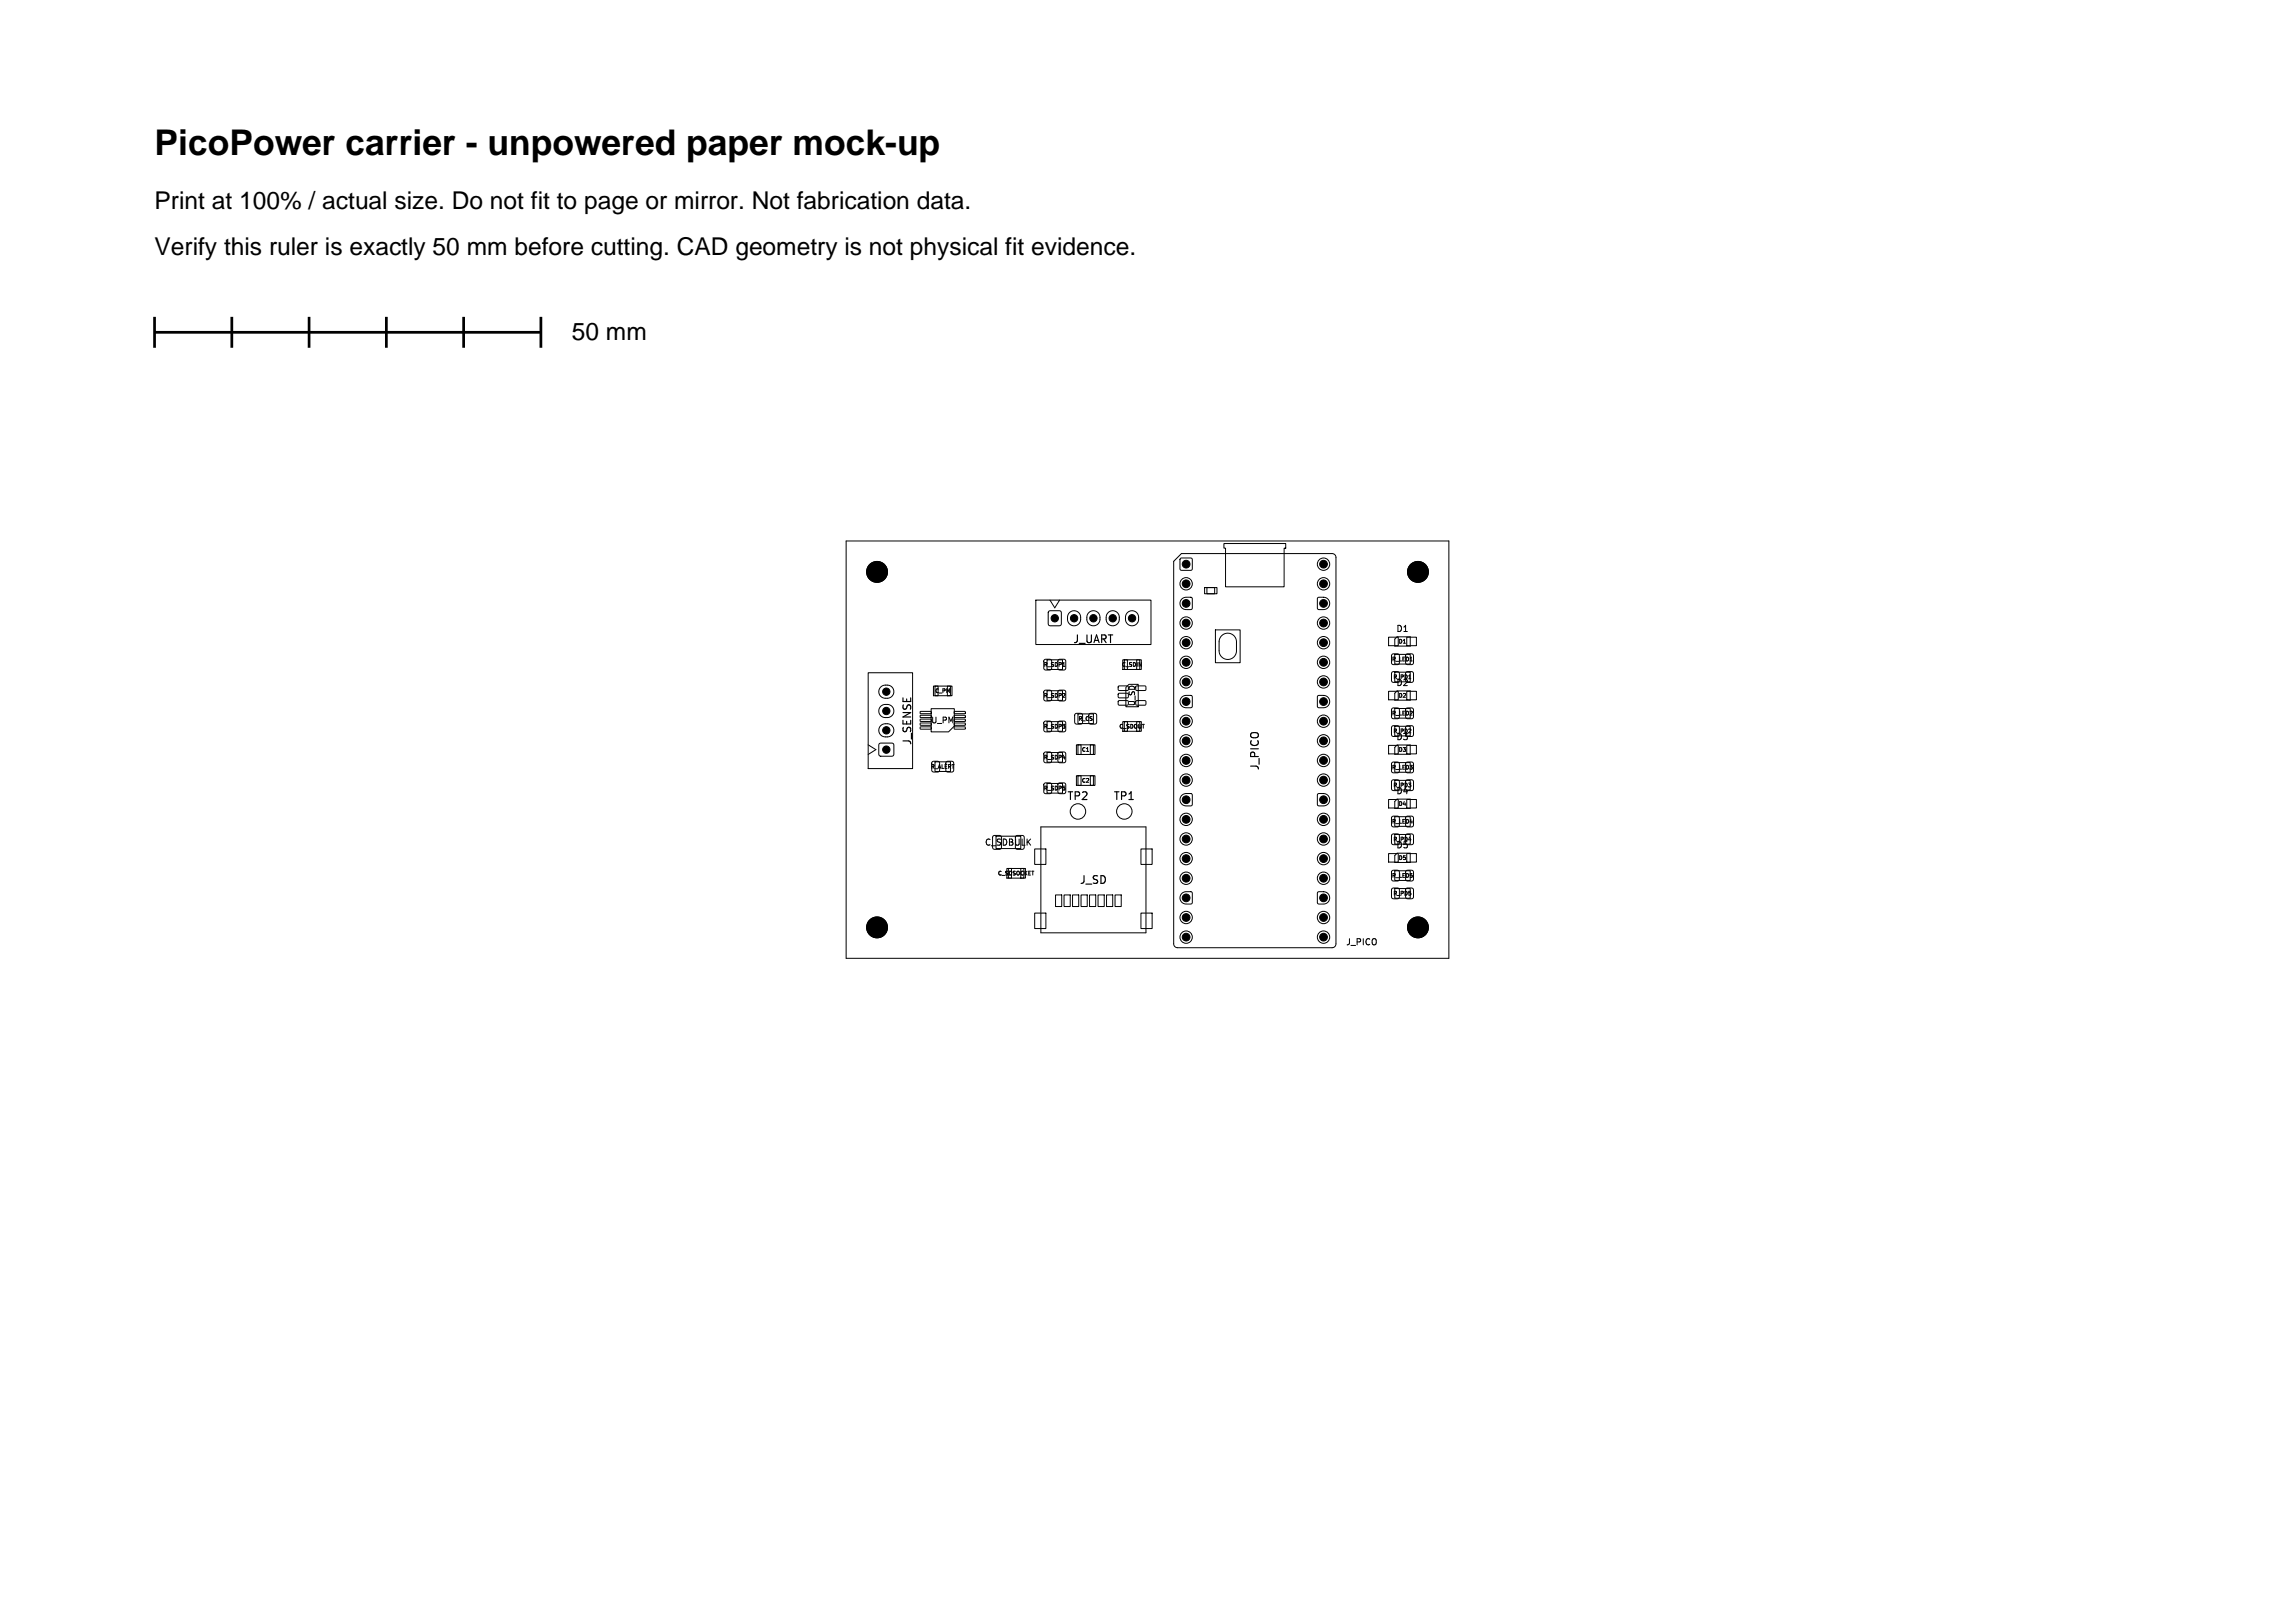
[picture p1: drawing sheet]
<svg xmlns="http://www.w3.org/2000/svg" width="297mm" height="210mm" viewBox="0 0 297 210" stroke-linecap="round" stroke-linejoin="round" font-family="sans-serif">
<defs><g id="words">
<text font-size="4.6" x="20" y="20">PicoPower carrier - unpowered paper mock-up</text>
<g font-size="3.2">
<text x="20" y="27">Print at 100% / actual size. Do not fit to page or mirror. Not fabrication data.</text>
<text x="20" y="33">Verify this ruler is exactly 50 mm before cutting. CAD geometry is not physical fit evidence.</text>
<text x="74" y="44">50 mm</text>
</g>
<g font-size="1.4">
<text x="138.8" y="83.4">J_UART</text>
<text x="118.1" y="96.5" transform="rotate(-90 118.1 96.5)">J_SENSE</text>
<text x="163.1" y="99.8" transform="rotate(-90 163.1 99.8)">J_PICO</text>
<text x="138" y="103.7">TP2</text>
<text x="144" y="103.7">TP1</text>
<text x="139.6" y="114.6">J_SD</text>
<text x="112.4" y="120.7">H3</text>
</g>
<g font-size="1.1">
<text x="180.6" y="81.9">D1</text>
<text x="180.6" y="88.9">D2</text>
<text x="180.6" y="95.9">D3</text>
<text x="180.6" y="102.9">D4</text>
<text x="127.4" y="109.6">C_SDBULK</text>
<text x="180.6" y="109.9">D5</text>
<text x="174.1" y="122.5">J_PICO</text>
</g>
<g font-size="1">
<text x="120.4" y="93.7">U_PM</text>
<text x="147" y="91.4" transform="rotate(-90 147 91.4)">U_SD</text>
</g>
<g font-size=".7">
<text x="180.9" y="83.4">D1</text>
<text x="121" y="89.8">C_PM</text>
<text x="135" y="86.4">R_SDP1</text>
<text x="145.1" y="86.4">C_SDIN</text>
<text x="180.1" y="85.7">R_LED1</text>
<text x="180.3" y="88">R_PD1</text>
<text x="135" y="90.4">R_SDP2</text>
<text x="135" y="94.4">R_SDP3</text>
<text x="139.5" y="93.4">R_CS</text>
<text x="144.8" y="94.4">C_SDOUT</text>
<text x="180.1" y="92.7">R_LED2</text>
<text x="180.3" y="95">R_PD2</text>
<text x="180.9" y="90.4">D2</text>
<text x="120.4" y="99.6">R_ALERT</text>
<text x="135" y="98.4">R_SDP4</text>
<text x="139.9" y="101.4">C2</text>
<text x="139.9" y="97.4">C1</text>
<text x="180.1" y="99.7">R_LED3</text>
<text x="180.3" y="102">R_PD3</text>
<text x="180.9" y="97.4">D3</text>
<text x="135" y="102.4">R_SDP5</text>
<text x="180.1" y="106.7">R_LED4</text>
<text x="180.9" y="104.4">D4</text>
<text x="129.1" y="113.4">C_SDSOCKET</text>
<text x="180.1" y="113.7">R_LED5</text>
<text x="180.3" y="109">R_PD4</text>
<text x="180.9" y="111.4">D5</text>
<text x="180.3" y="116">R_PD5</text>
</g>
</g></defs>
<g fill="none" stroke="#000" stroke-width=".15">
<path d="M112.7 73.9h.6M112.7 73.5v1M113.3 73.5v1M113.7 74.5h.6M113.7 73.7l.3-.2v1M182.7 73.5v1M182.7 73.9h.6M183.3 73.5v1M183.7 73.6l.4-.1 .2 .1v.1l-.6 .8h.6M182.7 119.5v1M182.7 119.9h.6M183.3 119.5v1"/>
<path d="M184 119.4l-.3 .7h.7M184.2 119.8v.7"/>
</g>
<g fill="none" stroke="#000" stroke-width=".13">
<path d="M109.5 70h78v54h-78zM134.1 77.7h14.9v5.7h-14.9zM135.7 79.1l.2-.1 1.4 .1 .1 .2v1.4l-.1 .2-.2 .1-1.4-.1v-.2v-1.4zM135.9 77.7l.6 1 .6-1M138.4 79.3a.85 .85 0 0 1 .9-.2 .85 .85 0 0 1 .6 .8v.2a.85 .85 0 0 1-.9 .9 .85 .85 0 0 1-.8-.9v-.4zM140.9 79.3a.85 .85 0 0 1 .9-.2 .85 .85 0 0 1 .6 .8v.2a.85 .85 0 0 1-.9 .9 .85 .85 0 0 1-.8-.9v-.4zM143.4 79.3a.85 .85 0 0 1 .9-.2 .85 .85 0 0 1 .6 .8v.2a.85 .85 0 0 1-.9 .9 .85 .85 0 0 1-.8-.9v-.4zM145.9 79.3a.85 .85 0 0 1 .9-.2 .85 .85 0 0 1 .6 .8v.2a.85 .85 0 0 1-.9 .9 .85 .85 0 0 1-.8-.9v-.4zM151.9 72.6l1-1h19.5a.5 .5 0 0 1 .5 .5v50a.5 .5 0 0 1-.5 .5h-20a.5 .5 0 0 1-.5-.5zM152.8 72.3h1.4v1.4h-1.4zM153 77.5l.5-.2h.6l.2 .1v1.4l-.2 .1h-.6a.8 .8 0 0 1-.8-.6 .8 .8 0 0 1 .3-.8zM155.9 76h1.6v.8h-1.6z"/>
<path d="M156.2 76h1v.8h-1zM158.4 70.3h8v.6h-.2v5h-7.6v-5h-.2zM170.5 77.4l.1-.1h.7a.8 .8 0 0 1 .8 .8 .8 .8 0 0 1-.8 .8h-.7l-.1-.1zM112.4 87.1h5.7v12.4h-5.7zM112.4 96.4l1 .6-1 .6M113.8 96.2h.2h1.4h.2l.1 .2-.1 1.4-.2 .1h-1.4l-.2-.1-.1-.2zM114 93.9l.4-.2 .4-.1a.85 .85 0 0 1 .9 .9 .85 .85 0 0 1-.9 .8h-.2a.85 .85 0 0 1-.8-.5 .85 .85 0 0 1 .2-.9zM114 91.4l.4-.2h.4a.85 .85 0 0 1 .9 .8 .85 .85 0 0 1-.9 .9h-.2a.85 .85 0 0 1-.8-.6 .85 .85 0 0 1 .2-.9zM114 88.9l.4-.2 .4-.1a.85 .85 0 0 1 .9 .9 .85 .85 0 0 1-.9 .8h-.2a.85 .85 0 0 1-.8-.5 .85 .85 0 0 1 .2-.9zM119.1 92.1h1.4v.2v.1h-1.3zM119.1 92.6h1.4v.2v.1h-1.3zM119.1 93.1h1.4v.2v.1h-1.3z"/>
<path d="M119.1 93.6h1.4v.2v.1h-1.3zM119.1 94.1h1.4v.2v.1h-1.3zM120.5 91.7h3v2.3l-.7 .7h-2.3zM120.6 98.6l.8-.1 .2 .2v1l-.2 .2h-.6l-.2-.2v-.9zM120.8 88.8h.6v1.2h-.6zM121 88.8h2v1.2h-2zM121 98.6h2v1.2h-2zM122.5 98.6l.7-.1 .2 .2v1l-.1 .2h-.6l-.3-.2v-.9zM122.6 88.8h.6v1.2h-.6zM123.5 94.1h1.4v.2v.1h-1.3zM123.5 93.6h1.4v.2v.1h-1.3zM123.5 93.1h1.4v.2v.1h-1.3z"/>
<path d="M123.5 92.6h1.4v.2v.1h-1.3zM123.5 92.1h1.4v.2v.1h-1.3zM135.1 89.4l.8-.1 .2 .2v1l-.2 .2h-.6l-.2-.2v-.9zM135.1 93.4l.8-.1 .2 .2v1l-.2 .2h-.6l-.2-.2v-.9zM135.1 85.4l.8-.1 .2 .2v1l-.2 .2h-.6l-.2-.2v-.9zM135.1 97.4l.8-.1 .2 .2v1l-.2 .2h-.6l-.2-.2v-.9zM135.5 89.4h2v1.2h-2zM135.5 93.4h2v1.2h-2zM135.5 85.4h2v1.2h-2zM135.5 97.4h2v1.2h-2zM137 89.4l.7-.1 .2 .2v1l-.1 .2h-.6l-.3-.2v-.9zM137 93.4l.7-.1 .2 .2v1l-.1 .2h-.6l-.3-.2v-.9z"/>
<path d="M137 85.4l.7-.1 .2 .2v1l-.1 .2h-.6l-.3-.2v-.9zM137 97.4l.7-.1 .2 .2v1l-.1 .2h-.6l-.3-.2v-.9zM139.1 92.4l.8-.1 .2 .2v1l-.2 .2h-.6l-.2-.2v-.9zM139.3 96.4h.6v1.2h-.6zM139.5 92.4h2v1.2h-2zM139.5 96.4h2v1.2h-2zM141 92.4l.7-.1 .2 .2v1l-.1 .2h-.6l-.3-.2v-.9zM141.1 96.4h.6v1.2h-.6zM144.7 88.8h1.2l.1 .1v.4l-.1 .1-1.1-.1-.1-.1zM144.7 89.7h1.2l.1 .2v.3l-.1 .1h-1.1l-.1-.1zM144.7 90.7h1.2l.1 .1v.4l-.1 .1-1.1-.1-.1-.1zM145.3 93.4h.6v1.2h-.6z"/>
<path d="M145.3 85.4h.6v1.2h-.6zM145.5 93.4h2v1.2h-2zM145.5 85.4h2v1.2h-2zM146.1 88.6h1.2v2.9h-1.6v-2.5zM147 90.7h1.2l.1 .1v.4l-.1 .1-1.1-.1-.1-.1zM147 88.8h1.2l.1 .1v.4l-.1 .1-1.1-.1-.1-.1zM147.1 93.4h.6v1.2h-.6zM147.1 85.4h.6v1.2h-.6zM153 90.2l.5-.2h.6l.2 .1v1.4l-.2 .1h-.6a.8 .8 0 0 1-.8-.6 .8 .8 0 0 1 .3-.8zM157.3 81.5h3.2v4.3h-3.2zM158.1 82.3a1.13 1.13 0 0 1 1.2-.3 1.13 1.13 0 0 1 .7 1.1v1.1a1.13 1.13 0 0 1-1.1 1.1 1.13 1.13 0 0 1-1.1-1.1v-1.3zM170.5 90.1l.1-.1h.7a.8 .8 0 0 1 .8 .8 .8 .8 0 0 1-.8 .8h-.7l-.1-.1z"/>
<path d="M179.7 82.5h1.3v1.1h-1.3zM179.7 96.5h1.3v1.1h-1.3zM179.7 89.5h1.3v1.1h-1.3zM180.1 98.7l.8-.1 .2 .2v1l-.2 .2h-.6l-.2-.2v-.9zM180.1 87l.8-.1 .2 .2v1l-.2 .2h-.6l-.2-.2v-.9zM180.1 91.7l.8-.1 .2 .2v1l-.2 .2h-.6l-.2-.2v-.9zM180.1 94l.8-.1 .2 .2v1l-.2 .2h-.6l-.2-.2v-.9zM180.1 84.7l.8-.1 .2 .2v1l-.2 .2h-.6l-.2-.2v-.9zM180.5 98.7h2v1.2h-2zM180.5 87h2v1.2h-2zM180.5 91.7h2v1.2h-2zM180.5 94h2v1.2h-2z"/>
<path d="M180.5 84.7h2v1.2h-2zM180.5 96.7l.3-.3h1.7v1.2h-2zM180.8 82.4h1.7v1.2h-2v-.9zM180.8 89.4h1.7v1.2h-2v-.9zM182 98.7l.7-.1 .2 .2v1l-.1 .2h-.6l-.3-.2v-.9zM182 87l.7-.1 .2 .2v1l-.1 .2h-.6l-.3-.2v-.9zM182 91.7l.7-.1 .2 .2v1l-.1 .2h-.6l-.3-.2v-.9zM182 94l.7-.1 .2 .2v1l-.1 .2h-.6l-.3-.2v-.9zM182 84.7l.7-.1 .2 .2v1l-.1 .2h-.6l-.3-.2v-.9zM182.1 82.5h1.2v1.1h-1.2zM182.1 96.5h1.2v1.1h-1.2zM182.1 89.5h1.2v1.1h-1.2z"/>
<path d="M128.5 108.2l.9-.1 .2 .2v1.4l-.2 .2h-.7l-.2-.2v-1.3zM128.9 108.2h3.2v1.6h-3.2zM130.3 112.4h.6v1.2h-.6zM130.5 112.4h2v1.2h-2zM131.5 108.2l.8-.1 .2 .2 .1 1.4-.2 .2h-.7l-.3-.2v-1.3zM132.1 112.4h.6v1.2h-.6zM133.9 118.2h1.5v2h-1.5zM133.9 109.9h1.5v2h-1.5zM134.7 107h13.6v13.7h-13.6zM135.1 101.4l.8-.1 .2 .2v1l-.2 .2h-.6l-.2-.2v-.9zM135.5 101.4h2v1.2h-2zM136.6 115.8h.8v1.5h-.8z"/>
<path d="M137 101.4l.7-.1 .2 .2v1l-.1 .2h-.6l-.3-.2v-.9zM137.7 115.8h.8v1.5h-.8zM138.8 115.8h.8v1.5h-.8zM139.3 100.4h.6v1.2h-.6zM139.5 100.4h2v1.2h-2zM139.9 115.8h.8v1.5h-.8zM141 115.8h.8v1.5h-.8zM141.1 100.4h.6v1.2h-.6zM142.1 115.8h.8v1.5h-.8zM143.2 115.8h.8v1.5h-.8zM144.3 115.8h.8v1.5h-.8zM147.7 118.2h1.4v2h-1.4z"/>
<path d="M147.7 109.9h1.4v2h-1.4zM153 102.9l.5-.2h.6l.2 .1v1.4l-.2 .1h-.6a.8 .8 0 0 1-.8-.6 .8 .8 0 0 1 .3-.8zM153 115.6l.5-.2h.6l.2 .1v1.4l-.2 .1h-.6a.8 .8 0 0 1-.8-.7v-.4zM170.5 102.8l.1-.1h.7a.8 .8 0 0 1 .8 .8 .8 .8 0 0 1-.8 .8h-.7l-.1-.1zM170.6 115.4h.7a.8 .8 0 0 1 .8 .7 .79 .79 0 0 1-.8 .9h-.7l-.1-.1v-1.3zM179.7 103.5h1.3v1.1h-1.3zM179.7 110.5h1.3v1.1h-1.3zM180.1 101l.8-.1 .2 .2v1l-.2 .2h-.6l-.2-.2v-.9zM180.1 112.7l.8-.1 .2 .2v1l-.2 .2h-.6l-.2-.2v-.9zM180.1 105.7l.8-.1 .2 .2v1l-.2 .2h-.6l-.2-.2v-.9zM180.1 115l.8-.1 .2 .2v1l-.2 .2h-.6l-.2-.2v-.9zM180.1 108l.8-.1 .2 .2v1l-.2 .2h-.6l-.2-.2v-.9z"/>
<path d="M180.5 101h2v1.2h-2zM180.5 112.7h2v1.2h-2zM180.5 105.7h2v1.2h-2zM180.5 115h2v1.2h-2zM180.5 108h2v1.2h-2zM180.8 103.4h1.7v1.2h-2v-.9zM180.8 110.4h1.7v1.2h-2v-.9zM182 101l.7-.1 .2 .2v1l-.1 .2h-.6l-.3-.2v-.9zM182 112.7l.7-.1 .2 .2v1l-.1 .2h-.6l-.3-.2v-.9zM182 105.7l.7-.1 .2 .2v1l-.1 .2h-.6l-.3-.2v-.9zM182 115l.7-.1 .2 .2v1l-.1 .2h-.6l-.3-.2v-.9zM182 108l.7-.1 .2 .2v1l-.1 .2h-.6l-.3-.2v-.9z"/>
<path d="M182.1 103.5h1.2v1.1h-1.2zM182.1 110.5h1.2v1.1h-1.2z"/>
<circle cx="113.5" cy="74" r="1.35"/>
<circle cx="153.5" cy="75.5" r=".8"/>
<circle cx="171.3" cy="75.5" r=".8"/>
<circle cx="171.3" cy="73" r=".8"/>
<circle cx="183.5" cy="74" r="1.35"/>
<circle cx="153.5" cy="88.2" r=".8"/>
<circle cx="153.5" cy="95.9" r=".8"/>
<circle cx="153.5" cy="83.2" r=".8"/>
<circle cx="153.5" cy="85.7" r=".8"/>
<circle cx="153.5" cy="80.6" r=".8"/>
<circle cx="153.5" cy="98.4" r=".8"/>
<circle cx="153.5" cy="93.3" r=".8"/>
<circle cx="171.3" cy="83.2" r=".8"/>
<circle cx="171.3" cy="98.4" r=".8"/>
<circle cx="171.3" cy="80.6" r=".8"/>
<circle cx="171.3" cy="95.9" r=".8"/>
<circle cx="171.3" cy="93.3" r=".8"/>
<circle cx="171.3" cy="88.2" r=".8"/>
<circle cx="171.3" cy="85.7" r=".8"/>
<circle cx="113.5" cy="120" r="1.35"/>
<circle cx="139.5" cy="105" r="1"/>
<circle cx="145.5" cy="105" r="1"/>
<circle cx="153.5" cy="118.7" r=".8"/>
<circle cx="153.5" cy="111.1" r=".8"/>
<circle cx="153.5" cy="113.6" r=".8"/>
<circle cx="153.5" cy="106" r=".8"/>
<circle cx="153.5" cy="108.6" r=".8"/>
<circle cx="153.5" cy="100.9" r=".8"/>
<circle cx="171.3" cy="118.7" r=".8"/>
<circle cx="171.3" cy="108.6" r=".8"/>
<circle cx="171.3" cy="113.6" r=".8"/>
<circle cx="171.3" cy="106" r=".8"/>
<circle cx="171.3" cy="111.1" r=".8"/>
<circle cx="171.3" cy="100.9" r=".8"/>
<circle cx="183.5" cy="120" r="1.35"/>
<circle cx="153.5" cy="121.3" r=".8"/>
<circle cx="171.3" cy="121.3" r=".8"/>
</g>
<g fill="#000" stroke="#000" stroke-width=".13">
<circle cx="113.5" cy="74" r="1.35"/>
<circle cx="136.5" cy="80" r=".47"/>
<circle cx="139" cy="80" r=".47"/>
<circle cx="141.5" cy="80" r=".47"/>
<circle cx="144" cy="80" r=".47"/>
<circle cx="146.5" cy="80" r=".47"/>
<circle cx="153.5" cy="75.5" r=".5"/>
<circle cx="153.5" cy="78.1" r=".5"/>
<circle cx="153.5" cy="73" r=".5"/>
<circle cx="171.3" cy="73" r=".5"/>
<circle cx="171.3" cy="75.5" r=".5"/>
<circle cx="171.3" cy="78.1" r=".5"/>
<circle cx="183.5" cy="74" r="1.35"/>
<circle cx="114.7" cy="94.5" r=".47"/>
<circle cx="114.7" cy="97" r=".47"/>
<circle cx="114.7" cy="89.5" r=".47"/>
<circle cx="114.7" cy="92" r=".47"/>
<circle cx="153.5" cy="88.2" r=".5"/>
<circle cx="153.5" cy="90.8" r=".5"/>
<circle cx="153.5" cy="80.6" r=".5"/>
<circle cx="153.5" cy="93.3" r=".5"/>
<circle cx="153.5" cy="83.2" r=".5"/>
<circle cx="153.5" cy="95.9" r=".5"/>
<circle cx="153.5" cy="98.4" r=".5"/>
<circle cx="153.5" cy="85.7" r=".5"/>
<circle cx="171.3" cy="85.7" r=".5"/>
<circle cx="171.3" cy="93.3" r=".5"/>
<circle cx="171.3" cy="88.2" r=".5"/>
<circle cx="171.3" cy="80.6" r=".5"/>
<circle cx="171.3" cy="83.2" r=".5"/>
<circle cx="171.3" cy="95.9" r=".5"/>
<circle cx="171.3" cy="90.8" r=".5"/>
<circle cx="171.3" cy="98.4" r=".5"/>
<circle cx="113.5" cy="120" r="1.35"/>
<circle cx="153.5" cy="118.7" r=".5"/>
<circle cx="153.5" cy="116.2" r=".5"/>
<circle cx="153.5" cy="113.6" r=".5"/>
<circle cx="153.5" cy="106" r=".5"/>
<circle cx="153.5" cy="108.6" r=".5"/>
<circle cx="153.5" cy="103.5" r=".5"/>
<circle cx="153.5" cy="100.9" r=".5"/>
<circle cx="153.5" cy="111.1" r=".5"/>
<circle cx="171.3" cy="118.7" r=".5"/>
<circle cx="171.3" cy="116.2" r=".5"/>
<circle cx="171.3" cy="113.6" r=".5"/>
<circle cx="171.3" cy="108.6" r=".5"/>
<circle cx="171.3" cy="100.9" r=".5"/>
<circle cx="171.3" cy="111.1" r=".5"/>
<circle cx="171.3" cy="106" r=".5"/>
<circle cx="171.3" cy="103.5" r=".5"/>
<circle cx="183.5" cy="120" r="1.35"/>
<circle cx="153.5" cy="121.3" r=".5"/>
<circle cx="171.3" cy="121.3" r=".5"/>
</g>
<path d="M20 43h50M20 41v4M30 41v4M40 41v4M50 41v4M60 41v4M70 41v4" fill="none" stroke="#000" stroke-width=".35"/>
<use href="#words"/>
</svg>
